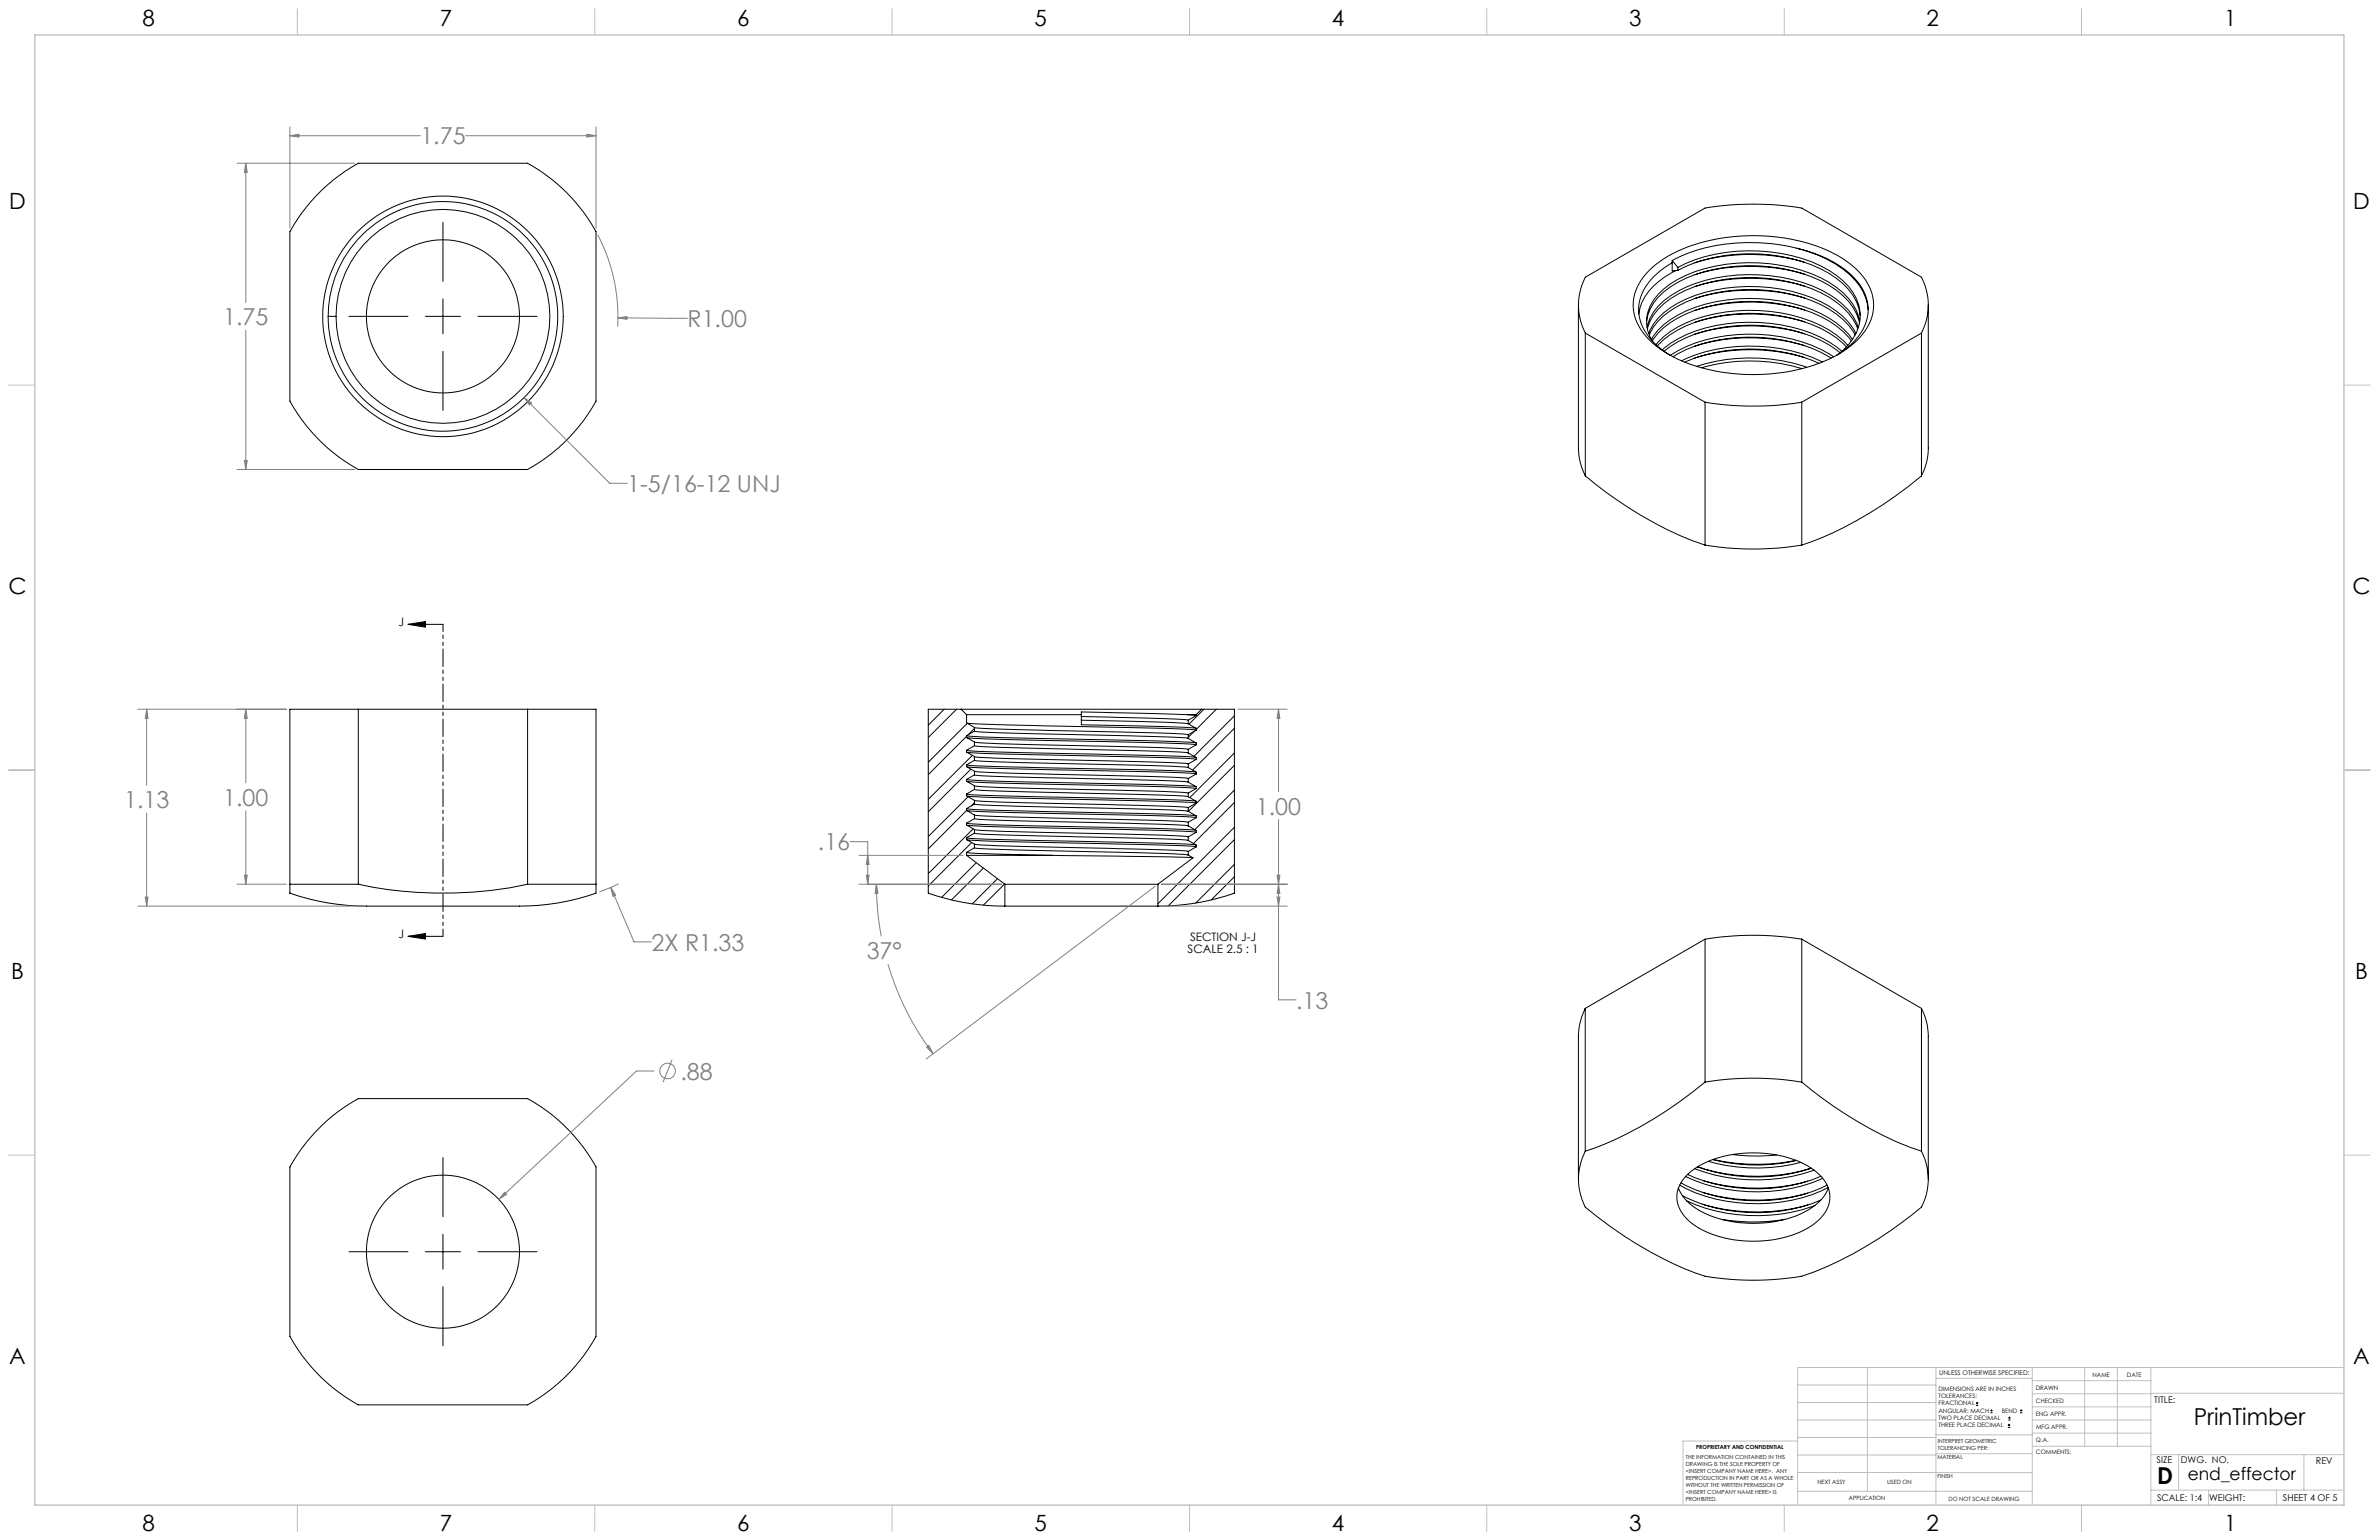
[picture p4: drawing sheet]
<svg xmlns="http://www.w3.org/2000/svg" width="864mm" height="559mm" viewBox="0 0 864 559" stroke-linecap="round" stroke-linejoin="round" font-family="sans-serif">
<defs><g id="words">
<g font-size="8.5" fill="#808080">
<text x="152.6" y="52.4">1.75</text>
<text x="81" y="118">1.75</text>
<text x="249.6" y="118.7">R1.00</text>
<text x="227.7" y="178.6">1-5/16-12 UNJ</text>
<text x="45" y="293.2">1.13</text>
<text x="81" y="292.3">1.00</text>
<text x="455.9" y="295.5">1.00</text>
<text x="296.9" y="308.6">.16</text>
<text x="236.5" y="344.9">2X R1.33</text>
<text x="314.6" y="348">37°</text>
<text x="470.5" y="366">.13</text>
<text x="247" y="391.8">.88</text>
</g>
<g font-size="8.5">
<text x="796.3" y="517.1">PrinTimber</text>
<text x="783.1" y="538.4">D</text>
</g>
<g font-size="8.1">
<text x="51.7" y="9.3">8</text>
<text x="159.7" y="9.3">7</text>
<text x="267.6" y="9.3">6</text>
<text x="375.5" y="9.3">5</text>
<text x="483.5" y="9.3">4</text>
<text x="591.4" y="9.3">3</text>
<text x="699.4" y="9.3">2</text>
<text x="807.3" y="9.3">1</text>
<text x="3.3" y="76">D</text>
<text x="854.2" y="76">D</text>
<text x="3" y="215.7">C</text>
<text x="853.9" y="215.7">C</text>
<text x="4" y="355.4">B</text>
<text x="854.9" y="355.4">B</text>
<text x="3.3" y="495.1">A</text>
<text x="854.2" y="495.1">A</text>
<text x="51.7" y="555.4">8</text>
<text x="159.7" y="555.4">7</text>
<text x="267.6" y="555.4">6</text>
<text x="375.5" y="555.4">5</text>
<text x="483.5" y="555.4">4</text>
<text x="591.4" y="555.4">3</text>
<text x="699.4" y="555.4">2</text>
<text x="807.3" y="555.4">1</text>
</g>
<text font-size="6.3" x="794.2" y="537">end_effector</text>
<g font-size="4.2">
<text x="144.6" y="227.3">J</text>
<text x="144.6" y="340.5">J</text>
<text x="432" y="341.6">SECTION J-J</text>
<text x="431.1" y="345.8">SCALE 2.5 : 1</text>
</g>
<g font-size="3.4">
<text x="782" y="508.9">TITLE:</text>
<text x="782.9" y="531">SIZE</text>
<text x="791.7" y="531">DWG. NO.</text>
<text x="840.7" y="531.1">REV</text>
<text x="783" y="544.6">SCALE: 1:4</text>
<text x="801.9" y="544.7">WEIGHT:</text>
<text x="828.7" y="544.6">SHEET 4 OF 5</text>
</g>
<text font-size="2.4" x="704" y="499.1">UNLESS OTHERWISE SPECIFIED:</text>
<g font-size="2.2">
<text x="759.6" y="499.5">NAME</text>
<text x="772.1" y="499.6">DATE</text>
<text x="703.7" y="504.7">DIMENSIONS ARE IN INCHES</text>
<text x="703.7" y="507.3">TOLERANCES:</text>
<text x="703.7" y="510">FRACTIONAL</text>
<text x="739" y="504.3">DRAWN</text>
<text x="739.1" y="509.2">CHECKED</text>
<text x="703.7" y="512.6">ANGULAR: MACH</text>
<text x="703.7" y="515.3">TWO PLACE DECIMAL</text>
<text x="726.7" y="512.6">BEND</text>
<text x="739" y="513.9">ENG APPR.</text>
<text x="703.7" y="517.9">THREE PLACE DECIMAL</text>
<text x="739.1" y="518.6">MFG APPR.</text>
<text x="739.1" y="523.3">Q.A.</text>
<text x="739.1" y="527.5">COMMENTS:</text>
</g>
<g font-size="2.1">
<text x="659.7" y="538.6">NEXT ASSY</text>
<text x="685.1" y="538.6">USED ON</text>
<text x="671.1" y="544.4">APPLICATION</text>
<text x="707.3" y="544.5">DO NOT SCALE DRAWING</text>
</g>
<g font-size="2">
<text x="615.7" y="525.8">PROPRIETARY AND CONFIDENTIAL</text>
<text x="703.4" y="523.5">INTERPRET GEOMETRIC</text>
<text x="703.4" y="526">TOLERANCING PER:</text>
<text x="612" y="529.4">THE INFORMATION CONTAINED IN THIS</text>
<text x="612" y="531.9">DRAWING IS THE SOLE PROPERTY OF</text>
<text x="703.3" y="529.6">MATERIAL</text>
<text x="612" y="534.5">&lt;INSERT COMPANY NAME HERE&gt;. ANY</text>
<text x="612" y="537">REPRODUCTION IN PART OR AS A WHOLE</text>
<text x="612" y="539.5">WITHOUT THE WRITTEN PERMISSION OF</text>
<text x="703.3" y="536.4">FINISH</text>
<text x="612" y="542">&lt;INSERT COMPANY NAME HERE&gt; IS</text>
<text x="612" y="544.6">PROHIBITED.</text>
</g>
</g></defs>
<g fill="none" stroke="#000" stroke-width=".36">
<path d="M114.9 70.9l6.1-5.6 4.4-3.2 4.7-2.9h61.4a63.3 63.3 0 0 1 24.9 24.9v61.5a63.5 63.5 0 0 1-24.9 24.8h-61.4a63.5 63.5 0 0 1-24.9-24.8v-61.5l4.4-6.9zM160.8 80.7v21.4M598.7 98.1a47.9 47.9 0 0 1 26.5-11.7 67.5 67.5 0 0 1 42.2 6.5 23.9 23.9 0 0 1 12.5 15.2 17.4 17.4 0 0 1-6.8 16.4 52.8 52.8 0 0 1-29.8 11.1 66.2 66.2 0 0 1-37.7-7 23.9 23.9 0 0 1-12.5-15.3 17 17 0 0 1 5.6-15.2zM607 95.3a22.7 22.7 0 0 0-12 14.8 17 17 0 0 0 7.1 15.8l4.3 3M607 94.5l2.1 2.5M607 94.5v3.8l2.1-.2M608.4 98.2a23.5 23.5 0 0 0-13.1 13.5l-.4 2.2M609.1 97a61.1 61.1 0 0 1 48.6-2 31.3 31.3 0 0 1 15 11.2 14.9 14.9 0 0 1-1.6 18.8l-3.8 3.6M609.1 98.1a60.1 60.1 0 0 1 41.4-4.2 39.8 39.8 0 0 1 20.6 11.2 16.6 16.6 0 0 1 4.2 9.4M609.1 97v1.1M652.4 90.1a40.2 40.2 0 0 1 21.9 12.1 15.3 15.3 0 0 1-.6 21l-3.5 3.3-3.6 2.4M652.4 90.1a67.1 67.1 0 0 0-42.7 3.1l-2.7 1.3"/>
<path d="M652.4 90.1a38.9 38.9 0 0 1 22.7 13.8 17.2 17.2 0 0 1 3 8.5M655.1 95.2a69.1 69.1 0 0 0-39.9 .2M655.1 99.5a68.7 68.7 0 0 0-39.9 .2M119.1 114.8h2.9M126.7 114.8h21.4M154.4 114.8h12.7M160.8 108.4v12.7M173.5 114.8h21.4M573 110.7v51.9l.7 5.5 1.8 4.6M597.7 116.6a17.7 17.7 0 0 1 8.7-12.5 53.3 53.3 0 0 1 32.1-7.6 52.3 52.3 0 0 1 28.2 8.9 19.7 19.7 0 0 1 8.3 11.8M597.9 118.8a17.7 17.7 0 0 1 8.5-11.4 53.3 53.3 0 0 1 32.1-7.7 52.3 52.3 0 0 1 28.2 8.9 20.9 20.9 0 0 1 7.9 10.2M598 119.4a18.1 18.1 0 0 1 8.4-11 54 54 0 0 1 32.1-7.6 52.7 52.7 0 0 1 28.2 8.9 20.8 20.8 0 0 1 7.7 9.7"/>
<path d="M655.1 103.9a68.3 68.3 0 0 0-39.9 .1M655.1 108.2a68.7 68.7 0 0 0-39.9 .1M655.1 112.5a68.3 68.3 0 0 0-39.9 .1M655.1 116.8a68.7 68.7 0 0 0-39.9 .2M675.1 116.7a19.1 19.1 0 0 0-8.4-12.4 53.9 53.9 0 0 0-32.2-9 52.8 52.8 0 0 0-28.1 7.7 17 17 0 0 0-8.7 14.7l.4 2.3 1.8 3.9M700 110.7v52.7l-.7 4.7-1.8 4.6M160.8 127.5v21.4M575.5 120.9a21.9 21.9 0 0 1 0-20.3l43.4-25.1a109.2 109.2 0 0 1 35.1 0l43.5 25.1a21.9 21.9 0 0 1 0 20.3M575.5 120.9l43.4 25M575.5 120.9v51.8M598.5 121a21.2 21.2 0 0 1 10.6-11 60.4 60.4 0 0 1 41.4-4.3 40.3 40.3 0 0 1 20.6 11.3l2.6 4M598.7 121.5a21 21 0 0 1 10.4-10.4 60.4 60.4 0 0 1 41.4-4.3 39.8 39.8 0 0 1 20.6 11.2l2.3 3.5"/>
<path d="M599.5 123.2a25.2 25.2 0 0 1 12.6-10.4 62.4 62.4 0 0 1 48.9 1 29.8 29.8 0 0 1 11.5 9.4M599.8 123.7a25.6 25.6 0 0 1 12.3-9.8 61.2 61.2 0 0 1 51.9 2.6 25.8 25.8 0 0 1 8 7.2M601.2 125a36.2 36.2 0 0 1 21.6-11.2 61 61 0 0 1 41.2 6l5.1 3.7 1.7 1.8M601.7 125.5a37.1 37.1 0 0 1 21.1-10.6 61.4 61.4 0 0 1 41.2 6l2.7 1.8 3.5 3.1M603.5 126.9a42.2 42.2 0 0 1 23.1-9.4 59.8 59.8 0 0 1 37.4 6.6l4.6 3.4M604.1 127.4a46.6 46.6 0 0 1 26.5-9.2 59.8 59.8 0 0 1 33.4 7l4 2.9M606.4 128.9a56.8 56.8 0 0 1 36.2-7.3 52 52 0 0 1 23 7.9M607.3 129.4a53.4 53.4 0 0 1 31.2-7 53.4 53.4 0 0 1 26.2 7.5M610.4 130.9a61.5 61.5 0 0 1 51.1 .4M611.6 131.4a61.9 61.9 0 0 1 48.7 .4M616 132.9a63.4 63.4 0 0 1 39.8 .4M617.7 133.5a64.4 64.4 0 0 1 36.4 .2"/>
<path d="M655.1 121.1a68.3 68.3 0 0 0-39.9 .2M655.1 125.4a68.7 68.7 0 0 0-39.9 .2M655.1 129.8a68.3 68.3 0 0 0-39.9 .1M697.5 120.9l-43.5 25M697.5 120.9v51.8M618.9 145.9a109.2 109.2 0 0 0 35.1 0M618.9 145.9v51.9M654 145.9v51.9M575.5 172.7a138.7 138.7 0 0 0 43.4 25.1M697.5 172.7a137.9 137.9 0 0 1-43.5 25.1M618.9 197.8a109.2 109.2 0 0 0 35.1 0M148.1 226.6l6.3-1.1v2.1z"/>
<path d="M148.1 226.6h12.7M130.1 257.4h-24.9v63.5M130.1 257.4v63.5M130.1 257.4h61.4M191.5 257.4h24.9v63.5M191.5 257.4v63.5M342.8 257.4l-5.8 5.7M347.2 257.4l-10.2 10.2M348.9 257.4h87.3M348.9 257.4h-11.9v66.7a84.1 84.1 0 0 0 27.8 4.7M348.9 257.4l2 1.9M350.9 259.3h41.6"/>
<path d="M350.9 259.3v3l2.8 1.7M392.5 260l6.8 .1a432.5 432.5 0 0 1 32 1.2M431 259.3l-38.5-1v4.7l7.3 .1a523.1 523.1 0 0 1 34.4 1.2M431 259.3l3.2 .4M431 259.3h3.2M434.2 259.7l-2.9 1.6M434.2 259.3v.4M436.2 257.4h11.9v66.7a83.7 83.7 0 0 1-27.8 4.7M436.2 257.4l-2 1.9M437.1 257.4l-5.5 5.4M441.5 257.4l-7.3 7.3M448.1 259.8l-14.7 14.6"/>
<path d="M350.9 267.2l-13.9 13.9M350.9 277.5a1019.8 1019.8 0 0 0 52.5 1.6l24.9 .6 5.9 .4M350.9 272.2a1082.6 1082.6 0 0 0 53.8 1.6l22.5 .6 7 .4M350.9 277.5v.7l2.8 1.7M350.9 272.2v.7l2.8 1.7M350.9 266.9a1333.3 1333.3 0 0 0 61.3 1.8l22 .9M350.9 266.9v.7l2.8 1.7M351.1 262.5l-14.1 14.1M351.2 262.4l11.6 .6 35.9 .8a479.6 479.6 0 0 1 35.5 1.2M351.2 278.3l11.6 .5 35.9 .8a479.6 479.6 0 0 1 35.5 1.2M351.2 273l12.5 .6 36.1 .8a499.5 499.5 0 0 1 34.4 1.2M351.2 267.7l11 .6 39.2 .8a461.8 461.8 0 0 1 32.8 1.2"/>
<path d="M352.4 279.1l-15.4 15.5M353 274.1l-16 16M353.7 264.3l-2.3 2.3M353.7 279.9a1769.3 1769.3 0 0 0 65.4 1.9l12.2 .7M353.7 274.6a1477.4 1477.4 0 0 0 61.1 1.8l12.7 .4 3.8 .4M353.7 275.9l-2.8 1.6M353.7 275.9a1023.1 1023.1 0 0 0 55.4 1.7l22.1 .8M353.7 264a1769.4 1769.4 0 0 0 65.4 1.9l12.2 .7M353.7 265.3l-2.8 1.6M353.7 265.3a897.8 897.8 0 0 0 50.8 1.6l26.7 1M353.7 270.6l-2.8 1.6M353.7 270.6a992.2 992.2 0 0 0 53.2 1.6l24.3 1"/>
<path d="M353.7 269.3a1515.1 1515.1 0 0 0 64.3 1.9l13.3 .7M353.7 279.9v1.3M353.7 274.6v1.3M353.7 269.3v1.3M353.7 264v1.3M392.5 261.3l29.4 .7 9.3 .6M431.3 262.6h.1M431.3 278.5h.1M431.3 267.9h.1M431.3 273.2h.1M431.3 262.6l2.9 1.7v.7M431.3 278.5l2.9 1.7v.6"/>
<path d="M431.3 277.2v1.3M431.3 273.2l2.9 1.7v.7M431.3 271.9v1.3M431.3 267.9l2.9 1.7v.7M431.3 266.6v1.3M431.3 261.3v1.3M433.5 265.4l-2.2 2.1M434.2 275.6l-2.9 1.6M434.2 270.3l-2.9 1.6M434.2 265l-2.9 1.6M448.1 273.2l-16.2 16.2M448.1 264.3l-15.2 15.1"/>
<path d="M448.1 277.7l-16.7 16.7M350.9 298.7a1333.3 1333.3 0 0 0 61.3 1.7l22 .9M350.9 282.8a1333.3 1333.3 0 0 0 61.3 1.8l22 .8M350.9 293.4a1019.8 1019.8 0 0 0 52.5 1.6l24.9 .6 5.9 .4M350.9 282.8v.7l2.8 1.7M350.9 288.1a1082.5 1082.5 0 0 0 53.8 1.6l22.5 .6 7 .4M350.9 288.1v.7l2.8 1.6M350.9 298.7v.7l2.8 1.6M350.9 293.4v.7l2.8 1.6M350.9 294.1l-13.9 13.9M351.2 283.6l11 .5 39.2 .9a461.8 461.8 0 0 1 32.8 1.1M351.2 294.2l11.6 .5 35.9 .8a479.6 479.6 0 0 1 35.5 1.2"/>
<path d="M351.2 299.5l11 .5 39.2 .8a461.8 461.8 0 0 1 32.8 1.2M351.2 288.9l12.5 .6 36.1 .7a499.5 499.5 0 0 1 34.4 1.2M351.4 289.1l-14.4 14.4M353.7 291.3l-1.1 1.1M353.7 297l-2.8 1.7M353.7 297a897.8 897.8 0 0 0 50.8 1.6l26.7 1M353.7 285.2a1515.1 1515.1 0 0 0 64.3 1.9l13.3 .7M353.7 281.2l-2.8 1.6M353.7 281.2a897.8 897.8 0 0 0 50.8 1.6l26.7 .9M353.7 291.7l-2.8 1.7M353.7 291.7a1023.1 1023.1 0 0 0 55.4 1.7l22.1 .9M353.7 290.4a1477.4 1477.4 0 0 0 61.1 1.9l12.7 .4 3.8 .4"/>
<path d="M353.7 286.5l-2.8 1.6M353.7 286.5a992.2 992.2 0 0 0 53.2 1.6l24.3 .9M353.7 295.7a1769.3 1769.3 0 0 0 65.4 2l12.2 .7M353.7 290.4v1.3M353.7 295.7v1.3M353.7 285.2v1.3M431.3 294.4h.1M431.3 299.6v.1M431.3 283.8h.1M431.3 289.1h.1M431.3 299.7l2.9 1.6v.7M431.3 298.4v1.3"/>
<path d="M431.3 294.4l2.9 1.7v.6M431.3 293.1v1.3M431.3 289.1l2.9 1.7v.6M431.3 287.8v1.3M431.3 283.8l2.9 1.7v.6M431.3 282.5v1.3M434.2 280.8l-2.9 1.7M434.2 296.7l-2.9 1.7M434.2 291.4l-2.9 1.7M434.2 286.1l-2.9 1.7M448.1 286.7l-14.4 14.4M448.1 291.2l-14.9 14.9"/>
<path d="M350.9 310.4h31.1M350.9 304a1082.6 1082.6 0 0 0 53.8 1.6l22.5 .5 7 .5M350.9 304v.7l2.8 1.6M350.9 309.3l5.9 .4 25.2 .7M350.9 310.4l13.9 10.5M350.9 309.3v1.1M350.9 304.7a1845.4 1845.4 0 0 0 65.6 1.8l13.6 .4 4.1 .4M352.7 305.7l-15.7 15.8M353.3 300.7l-16.3 16.3M353.7 302.3l-2.8 1.7M353.7 302.3a992.2 992.2 0 0 0 53.2 1.7l24.3 .9M353.7 307.6l-2.8 1.7"/>
<path d="M353.7 307.6a1023.1 1023.1 0 0 0 55.4 1.7l22.1 .9M353.7 301a1515.1 1515.1 0 0 0 64.3 1.9l13.3 .8M353.7 301v1.3M353.7 306.3v1.3M353.7 306.3l.1 .1M353.9 306.4l9.4 .5 36 .9a432.5 432.5 0 0 1 32 1.2M354.4 313.1l-12.6 12.5M357 315l-11.6 11.5M362.1 318.8l-9.1 9.2M382 310.4l43.3 .5 7.7 .4M431.3 310.2v.1M431.3 304.9v.1"/>
<path d="M431.3 310.3l1.8 1M431.3 309v1.3M431.3 305l2.9 1.6v.7M431.3 303.7v1.3M433.1 311.3l-12.8 9.6M434.2 307.3l-2.9 1.7M434.2 302l-2.9 1.7M448.1 300.2l-27.8 27.7M448.1 313.7l-14 14M448.1 304.7l-24 24M448.1 318.1l-8.4 8.4M105.2 320.9v3.1a87.6 87.6 0 0 0 31.5 4.8h45a115 115 0 0 0 27.9-2.7l6.8-2v-3.2"/>
<path d="M105.2 320.9h24.9M130.1 320.9a147.7 147.7 0 0 0 61.4 0M148.1 339.8l6.3-1.1v2zM148.1 339.8h12.7M191.5 320.9h24.9M364.7 320.8l-7.7 7.6M364.8 320.9h55.5M364.8 328.8h55.5M364.8 320.9v7.9M420.3 320.9v7.9M618.9 340.8a109.2 109.2 0 0 1 35.1 0M618.9 340.8v51.8"/>
<path d="M618.9 340.8l-43.4 25.1M654 340.8v51.8M654 340.8l43.5 25.1M575.5 365.9l-1.8 4.6-.7 5.5v51.9M575.5 365.9v51.8M697.5 365.9l1.8 4.6 .7 4.7v52.7M697.5 365.9v51.8M618.9 392.6a136.3 136.3 0 0 1-43.4 25.1M618.9 392.6a109.2 109.2 0 0 1 35.1 0M654 392.6a139.6 139.6 0 0 0 43.5 25.1M114.9 410.3l6.1-5.6 4.4-3.2 4.7-2.9h61.4a63.5 63.5 0 0 1 24.9 24.8v61.5a63.3 63.3 0 0 1-24.9 24.9h-61.4a63.3 63.3 0 0 1-24.9-24.9v-61.5l4.4-6.8zM575.5 417.7a22.2 22.2 0 0 0 0 20.3 137.3 137.3 0 0 0 43.4 25.1 106.5 106.5 0 0 0 35.1 0 139.6 139.6 0 0 0 43.5-25.1 21.9 21.9 0 0 0 0-20.3"/>
<path d="M629 418.9a65.8 65.8 0 0 0 15.8 .2M160.8 420.1v21.4M609.3 431.1a19 19 0 0 0 11.8 10.1 44.3 44.3 0 0 0 35-2 16.4 16.4 0 0 0 7.6-8.1M609.7 430a60.5 60.5 0 0 0 40.8 5.5 45.6 45.6 0 0 0 13.1-4.6M610.2 429.2a60.7 60.7 0 0 0 53 .8M610.7 433.8a61.5 61.5 0 0 0 50.2 1.7M611.9 426.9a61.8 61.8 0 0 0 49.7 .7M612.3 435.8a62.5 62.5 0 0 0 46.5 1.6M612.4 426.3a35.1 35.1 0 0 1 24.1-8 35.1 35.1 0 0 1 24 8 10.5 10.5 0 0 1 0 16.1 35.1 35.1 0 0 1-24 8 35.1 35.1 0 0 1-24.1-8 10.5 10.5 0 0 1 0-16.1zM612.6 426.2a62.2 62.2 0 0 0 48.4 .6M615.2 424.1a63.3 63.3 0 0 0 43.3 .5M616.3 423.4a63.3 63.3 0 0 0 41.2 .5 68.5 68.5 0 0 1-41.3-.5"/>
<path d="M618.1 428.3a69.5 69.5 0 0 0 38.1 .3M618.1 432.6a69 69 0 0 0 38.1 .3M618.1 437a69.5 69.5 0 0 0 38.1 .2M620.2 421.4a63.7 63.7 0 0 0 33.5 .4M621.8 420.8a64.3 64.3 0 0 0 30.2 .3M621.9 420.7a70.6 70.6 0 0 0 30 .3M126.7 454.2h21.4M154.4 454.2h12.7M160.8 447.9v12.7M173.5 454.2h21.4M648.1 442.4a69.6 69.6 0 0 1-22.9 .1M160.8 466.9v21.4"/>
<path d="M717.3 510h.8M717.3 509.1h.8M717.7 508.7v.9M722.5 512.6h.8M722.5 511.8h.8M722.9 511.4v.8M728.9 517.9h.8M728.9 517.1h.8M729 515.3h.9M729 514.5h.9M729.3 516.7v.8M729.4 514v.9"/>
<path d="M733.3 512.6h.8M733.3 511.8h.8M733.7 511.4v.8"/>
<circle cx="160.8" cy="114.8" r="38.8"/>
<circle cx="160.8" cy="114.8" r="41.7"/>
<circle cx="160.8" cy="114.8" r="43.7"/>
<circle cx="160.8" cy="114.8" r="27.8"/>
<circle cx="160.8" cy="454.2" r="27.8"/>
</g>
<g fill="none" stroke="#808080" stroke-width=".36">
<path d="M86 59.2h42.8M89.2 59.2l.5 3.3h-1zM89.2 59.2v50.5M105.2 49.2l3.3-.5v1zM105.2 46.1v36.7M105.2 49.2h47.4M169 49.2h47.4M213 48.7l3.4 .5-3.4 .5zM216.4 46.1v36.7M217 85.2a63.7 63.7 0 0 1 7.2 33.3M89.2 119.8v50.6M224.3 115.3l3.3-.4v1z"/>
<path d="M224.3 115.3l25.3 .2M190.3 144.3l2.7 2-.8 .7zM190.3 144.3l31.1 31.1h6.3M86 170.4h42.8M88.7 167.1h1l-.5 3.3zM50.1 257.4h53.9M53.2 257.4l.5 3.3h-1zM53.2 257.4v27.5M89.2 257.4l.5 3.3h-1zM89.2 257.4v26.7M449.4 257.4h17.9M464.1 257.4l.5 3.3h-1z"/>
<path d="M464.1 257.4v29.9M53.2 295v33.8M89.2 294.1v26.8M464.1 297.4v65.4h6.4M88.7 317.6h1l-.5 3.3zM308.6 305.4h6.4v15.5M311.8 310.4h37.8M314.5 317.6h1l-.5 3.3zM315 310.4l.5 3.3h-1zM463.6 317.6h1l-.5 3.3zM50.1 328.8h81.7M52.7 325.5h1l-.5 3.3z"/>
<path d="M86 320.9h18M221.7 322l1.8 2.8-1 .5zM221.7 322l8.5 19.8h6.3M224.6 320.7l-7 3M311.8 320.9h51.7M318.1 320.9l.6 3.3h-1zM318.1 320.9l.4 8.7 1.4 10.2M419.3 321.6l-83.1 62.7M421.6 320.9h45.7M421.6 328.8h45.7M463.6 325.5h1l-.5 3.3zM464.1 320.9l.5 3.3h-1z"/>
<path d="M322.3 349.8a103.1 103.1 0 0 0 16.4 32.5M336.4 380l.8-.6 1.5 2.9zM237.4 388.6h-6.3l-50 46.6M243.9 384.6l-3.2 8.1M183.2 432.6l.7 .8-2.8 1.8z"/>
<circle cx="242.3" cy="388.6" r="2.82"/>
</g>
<path d="M160.8 226.5v113.2" fill="none" stroke="#000" stroke-width=".36" stroke-dasharray="6.3 1.3 1.3 1.3 1.3 1.3" stroke-dashoffset="3.7"/>
<g fill="none" stroke="#c0c0c0" stroke-width=".36">
<path d="M108 3.2v9.5M215.9 3.2v9.5M323.8 3.2v9.5M431.8 3.2v9.5M539.7 3.2v9.5M647.7 3.2v9.5M755.6 3.2v9.5M3.1 139.7h9.6M850.9 139.7h9.5M3.1 279.4h9.6M850.9 279.4h9.5M3.1 419.1h9.6"/>
<path d="M850.9 419.1h9.5M677.9 496.2v44.9M702.8 496.2v49.9M737.7 496.2v49.9M756.7 496.2v28.6M768.6 496.2v28.6M780.8 496.2v49.9M850.9 496.2h-198.4v49.9M652.5 515.3h50.3M652.5 508.9h50.3M652.5 502.6h50.3M702.8 500.1h34.9"/>
<path d="M737.7 510.5h43.1M737.7 505.7h43.1M737.7 501h43.1M737.7 515.3h43.1M780.8 505.6h70.1M652.5 534.3l85.2 .1M652.5 528h50.3M652.5 521.6h50.3M652.5 522.9h-41.6v23.2M702.8 527.5h35M702.8 520.6h35M737.7 520h43.1"/>
<path d="M737.8 524.8h43M780.8 527.8h70.1M790.9 527.8v12.9M836.4 527.8v12.9M108 546.1v9.6M215.9 546.1v9.6M323.8 546.1v9.6M431.8 546.1v9.6M539.7 546.1v9.6M647.7 546.1v9.6M652.5 541.1h85.2M755.6 546.1v9.6"/>
<path d="M780.8 540.7h70.1M801.7 540.7v5.4M826.4 540.7v5.4"/>
</g>
<path d="M12.7 12.7h838.2v533.4h-838.2z" fill="none" stroke="#c0c0c0" stroke-width=".5"/>
<path d="M148.1 226.6l6.3-1.1v2.1zM148.1 339.8l6.3-1.1v2z" fill="#000"/>
<g fill="#808080">
<path d="M318.1 320.9l.6 3.3h-1zM336.4 380l.8-.6 1.5 2.9zM464.1 320.9l.5 3.3h-1zM463.6 325.5h1l-.5 3.3zM315 310.4l.5 3.3h-1zM314.5 317.6h1l-.5 3.3zM463.6 317.6h1l-.5 3.3zM464.1 257.4l.5 3.3h-1z"/>
<path d="M52.7 325.5h1l-.5 3.3zM53.2 257.4l.5 3.3h-1zM88.7 317.6h1l-.5 3.3zM89.2 257.4l.5 3.3h-1zM221.7 322l.8 3.3 1-.5zM183.2 432.6l-2.1 2.6 2.8-1.8zM224.3 115.3l3.3 .6v-1zM213 48.7l3.4 .5-3.4 .5zM105.2 49.2l3.3-.5v1zM89.2 59.2l.5 3.3h-1zM88.7 167.1h1l-.5 3.3zM190.3 144.3l1.9 2.7 .8-.7z"/>
</g>
<use href="#words"/>
</svg>
